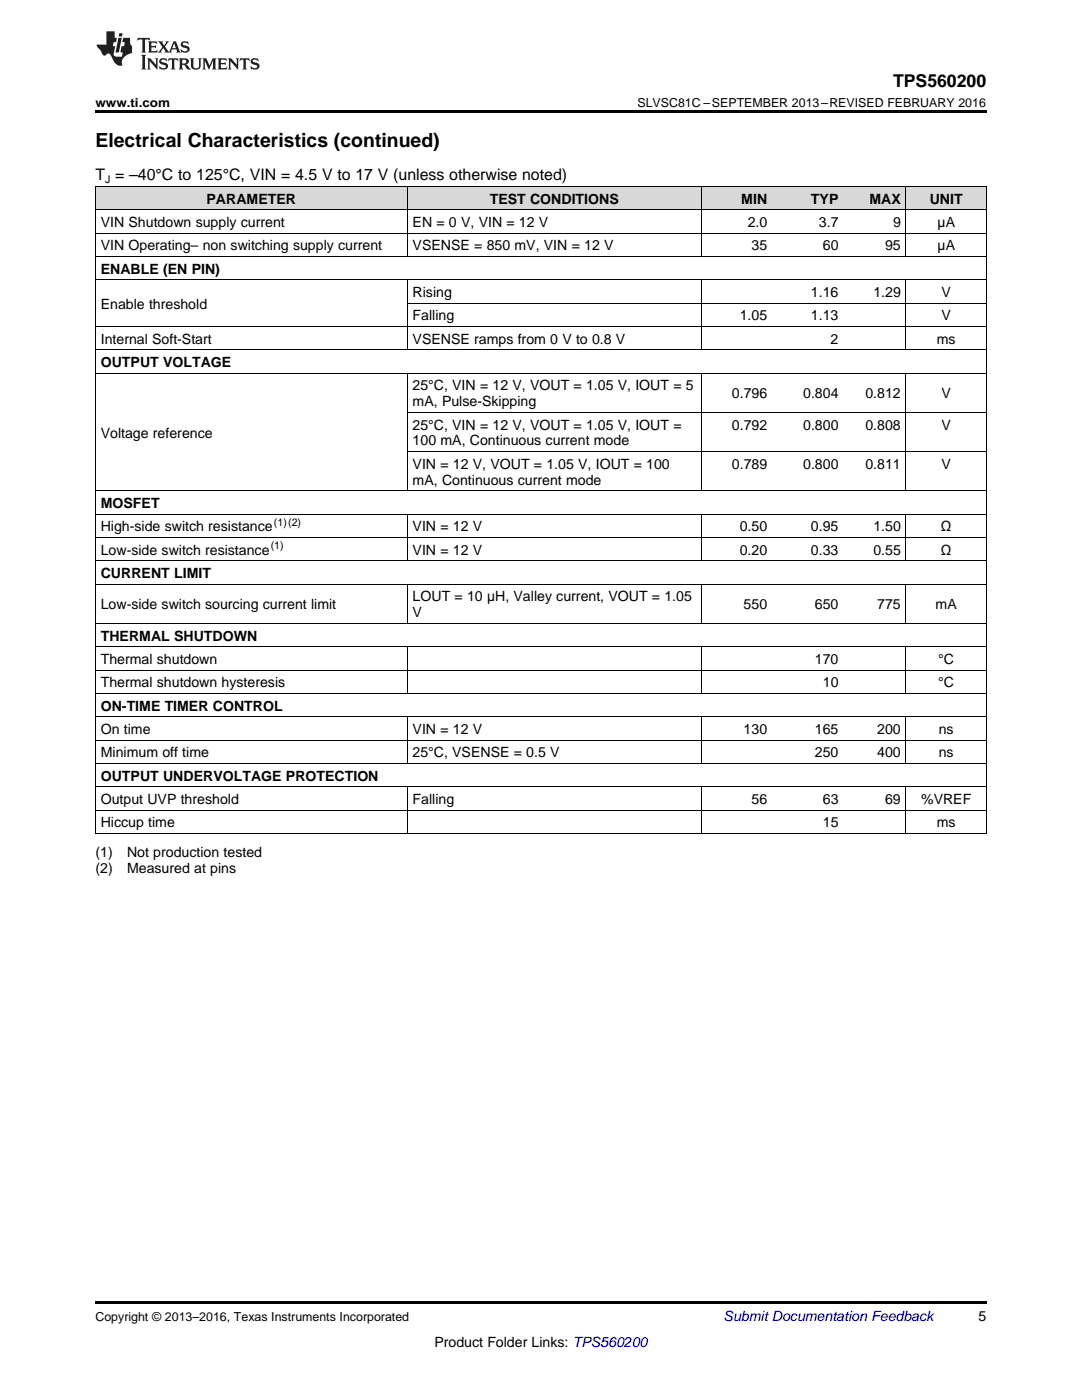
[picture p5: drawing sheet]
<svg xmlns="http://www.w3.org/2000/svg" width="216mm" height="279mm" viewBox="0 0 216 279" stroke-linecap="round" stroke-linejoin="round" font-family="sans-serif">
<defs><g id="words">
<text font-size="3.9" x="19" y="29.3">Electrical Characteristics (continued)</text>
<text font-size="3.5" x="178.2" y="17.3">TPS560200</text>
<text font-size="3.2" x="19" y="36">T = –40°C to 125°C, VIN = 4.5 V to 17 V (unless otherwise noted)</text>
<g font-size="2.8">
<text x="41.2" y="40.6">PARAMETER</text>
<text x="97.7" y="40.6">TEST CONDITIONS</text>
<text x="147.9" y="40.6">MIN</text>
<text x="161.8" y="40.6">TYP</text>
<text x="173.5" y="40.6">MAX</text>
<text x="185.5" y="40.6">UNIT</text>
<text x="20.1" y="45.3">VIN Shutdown supply current</text>
<text x="82.3" y="45.3">EN = 0 V, VIN = 12 V</text>
<text x="149.2" y="45.3">2.0</text>
<text x="163.4" y="45.3">3.7</text>
<text x="178.2" y="45.3">9</text>
<text x="187.1" y="45.3">µA</text>
<text x="20.1" y="50">VIN Operating– non switching supply current</text>
<text x="82.3" y="50">VSENSE = 850 mV, VIN = 12 V</text>
<text x="150" y="50">35</text>
<text x="164.2" y="50">60</text>
<text x="176.6" y="50">95</text>
<text x="187.1" y="50">µA</text>
<text x="20.1" y="54.6">ENABLE (EN PIN)</text>
<text x="82.3" y="59.3">Rising</text>
<text x="161.8" y="59.3">1.16</text>
<text x="174.3" y="59.3">1.29</text>
<text x="187.9" y="59.3">V</text>
<text x="20.1" y="61.6">Enable threshold</text>
<text x="82.3" y="63.9">Falling</text>
<text x="147.6" y="63.9">1.05</text>
<text x="161.8" y="63.9">1.13</text>
<text x="187.9" y="63.9">V</text>
<text x="20.1" y="68.6">Internal Soft-Start</text>
<text x="82.3" y="68.6">VSENSE ramps from 0 V to 0.8 V</text>
<text x="165.7" y="68.6">2</text>
<text x="186.9" y="68.6">ms</text>
<text x="20.1" y="73.2">OUTPUT VOLTAGE</text>
<text x="82.3" y="77.9">25°C, VIN = 12 V, VOUT = 1.05 V, IOUT = 5</text>
<text x="82.3" y="81.1">mA, Pulse-Skipping</text>
<text x="146" y="79.5">0.796</text>
<text x="160.3" y="79.5">0.804</text>
<text x="172.7" y="79.5">0.812</text>
<text x="187.9" y="79.5">V</text>
<text x="20.1" y="87.3">Voltage reference</text>
<text x="82.3" y="85.7">25°C, VIN = 12 V, VOUT = 1.05 V, IOUT =</text>
<text x="82.3" y="88.9">100 mA, Continuous current mode</text>
<text x="146" y="85.7">0.792</text>
<text x="160.3" y="85.7">0.800</text>
<text x="172.7" y="85.7">0.808</text>
<text x="187.9" y="85.7">V</text>
<text x="82.3" y="93.6">VIN = 12 V, VOUT = 1.05 V, IOUT = 100</text>
<text x="146" y="93.6">0.789</text>
<text x="160.3" y="93.6">0.800</text>
<text x="172.7" y="93.6">0.811</text>
<text x="187.9" y="93.6">V</text>
<text x="20.1" y="101.4">MOSFET</text>
<text x="82.3" y="96.7">mA, Continuous current mode</text>
<text x="20.1" y="106">High-side switch resistance</text>
<text x="82.3" y="106">VIN = 12 V</text>
<text x="147.6" y="106">0.50</text>
<text x="161.8" y="106">0.95</text>
<text x="174.3" y="106">1.50</text>
<text x="187.7" y="106">Ω</text>
<text x="20.1" y="110.7">Low-side switch resistance</text>
<text x="82.3" y="110.7">VIN = 12 V</text>
<text x="147.6" y="110.7">0.20</text>
<text x="161.8" y="110.7">0.33</text>
<text x="174.3" y="110.7">0.55</text>
<text x="187.7" y="110.7">Ω</text>
<text x="20.1" y="115.4">CURRENT LIMIT</text>
<text x="20.1" y="121.6">Low-side switch sourcing current limit</text>
<text x="82.3" y="120">LOUT = 10 µH, Valley current, VOUT = 1.05</text>
<text x="82.3" y="123.2">V</text>
<text x="148.4" y="121.6">550</text>
<text x="162.6" y="121.6">650</text>
<text x="175" y="121.6">775</text>
<text x="186.7" y="121.6">mA</text>
<text x="20.1" y="127.8">THERMAL SHUTDOWN</text>
<text x="20.1" y="132.5">Thermal shutdown</text>
<text x="20.1" y="137.2">Thermal shutdown hysteresis</text>
<text x="162.6" y="132.5">170</text>
<text x="164.2" y="137.2">10</text>
<text x="187.2" y="132.5">°C</text>
<text x="187.2" y="137.2">°C</text>
<text x="20.1" y="141.8">ON-TIME TIMER CONTROL</text>
<text x="20.1" y="146.5">On time</text>
<text x="82.3" y="146.5">VIN = 12 V</text>
<text x="148.4" y="146.5">130</text>
<text x="162.6" y="146.5">165</text>
<text x="175" y="146.5">200</text>
<text x="187.3" y="146.5">ns</text>
<text x="20.1" y="151.1">Minimum off time</text>
<text x="20.1" y="155.8">OUTPUT UNDERVOLTAGE PROTECTION</text>
<text x="82.3" y="151.1">25°C, VSENSE = 0.5 V</text>
<text x="162.6" y="151.1">250</text>
<text x="175" y="151.1">400</text>
<text x="187.3" y="151.1">ns</text>
<text x="20.1" y="160.4">Output UVP threshold</text>
<text x="82.3" y="160.4">Falling</text>
<text x="150" y="160.4">56</text>
<text x="164.2" y="160.4">63</text>
<text x="176.6" y="160.4">69</text>
<text x="183.8" y="160.4">%VREF</text>
<text x="20.1" y="165.1">Hiccup time</text>
<text x="164.2" y="165.1">15</text>
<text x="186.9" y="165.1">ms</text>
<text x="19" y="171">(1)</text>
<text x="25.4" y="171">Not production tested</text>
<text x="19" y="174.1">(2)</text>
<text x="25.4" y="174.1">Measured at pins</text>
<text x="195.3" y="263.6">5</text>
<text x="86.7" y="268.9">Product Folder Links: TPS560200</text>
</g>
<text font-size="2.8" fill="#0000c8" x="144.4" y="263.6">Submit Documentation Feedback</text>
<g font-size="2.5">
<text x="19" y="21.4">www.ti.com</text>
<text x="127.2" y="21.4">SLVSC81C –SEPTEMBER 2013–REVISED FEBRUARY 2016</text>
<text x="19" y="263.6">Copyright © 2013–2016, Texas Instruments Incorporated</text>
</g>
<g font-size="2.1">
<text x="21" y="36.6">J</text>
<text x="54.7" y="104.9">(1)(2)</text>
<text x="54" y="109.6">(1)</text>
</g>
</g></defs>
<g fill="#d8d8d8">
<path d="M19 37.3h62.3v4.6h-62.3z"/>
<path d="M81.3 37.3h58.6v4.6h-58.6z"/>
<path d="M139.9 37.3h14.3v4.6h-14.3z"/>
<path d="M154.2 37.3h14.2v4.6h-14.2z"/>
<path d="M168.4 37.3h12.4v4.6h-12.4z"/>
<path d="M180.8 37.3h16v4.6h-16z"/>
</g>
<path d="M19 22h177.8v.5h-177.8zM19 259.7h177.8v.5h-177.8z" fill="#000"/>
<g fill="none" stroke="#000" stroke-width=".2">
<path d="M19 37.2h177.8v129.2M19.1 37.2v129.2M81.2 37.2v14M139.9 37.2v14M180.8 37.2v14M19 55.8h177.8M19 51.2h177.8M19 46.5h177.8M19 41.9h177.8M81.2 55.8v14M139.9 55.8v14M180.8 55.8v14"/>
<path d="M19 74.5h177.8M19 69.8h177.8M19 65.1h177.8M81.2 74.5v23.5M81.3 60.5h115.5M139.9 74.5v23.5M180.8 74.5v23.5M19 97.9h177.8M81.3 90.1h115.5M81.3 82.3h115.5M19 116.6h177.8M19 111.9h177.8"/>
<path d="M19 107.3h177.8M19 102.6h177.8M81.2 102.7v9.3M81.2 116.6v7.9M139.9 102.7v9.3M139.9 116.6v7.9M180.8 102.7v9.3M180.8 116.6v7.9M19 138.4h177.8M19 133.7h177.8M19 129.1h177.8M19 124.4h177.8"/>
<path d="M81.2 129.1v9.3M139.9 129.1v9.3M180.8 129.1v9.3M19 157h177.8M19 152.3h177.8M19 147.7h177.8M19 143h177.8M81.2 143.1v9.3M81.2 157.1v9.3M139.9 143.1v9.3M139.9 157.1v9.3M180.8 143.1v9.3"/>
<path d="M180.8 157.1v9.3M19 166.3h177.8M19 161.7h177.8"/>
</g>
<g fill="#231f20">
<path d="M27.5 7.6l-.1 .5 .4-.2h.6v.1v2.1l-.2 .4h1l-.3-.4v-2.1l.1-.1h.5l.5 .2-.2-.5zM29.5 8.3l.2 .3v1.5l-.2 .4h1.8l.2-.6a1.04 1.04 0 0 1-1.3 .2v-.7h.6l.3 .2v-.6l-.3 .2h-.6v-.6l.8-.1 .4 .3-.2-.5zM31.5 8.3l.9 1.1-.9 1.1h.8l-.2-.2 .5-.7 .4 .7-.2 .2h1.5l-.1-.2 .1-.4h.9l.1 .4-.2 .2h1l-.3-.3-.7-1.9h-.5l-.9 2-.8-1 .9-1h-.8l.1 .3-.3 .5-.4-.6 .2-.2zM34.7 8.6l.4 1h-.7zM36.3 8.4a.63 .63 0 0 0-.2 .7 .63 .63 0 0 0 .6 .4l.6 .2 .1 .2a.75 .75 0 0 1-.7 .4 .75 .75 0 0 1-.6-.5l.1 .7 .1-.1a1.11 1.11 0 0 0 1.5-.6 1.13 1.13 0 0 0-1.2-.8l-.1-.4a1.04 1.04 0 0 1 1.2 .2l-.2-.5-.1 .1-.5-.2zM28.2 10.9l.2 .4v2.2l-.2 .4h1l-.3-.4v-2.2l.3-.4zM29.3 11.6l.3 .4v1.5l-.3 .4h.8l-.2-.4v-1.3l1.5 1.7v-1.9l.2-.4h-.7l.2 .4v.9l-1.1-1.3zM32 11.8a.62 .62 0 0 0-.2 .7 .62 .62 0 0 0 .6 .4l.6 .1 .1 .3a.76 .76 0 0 1-.7 .3 .76 .76 0 0 1-.6-.4l.1 .7 .1-.1a1.11 1.11 0 0 0 1.5-.6 1.13 1.13 0 0 0-1.2-.8l-.1-.4a1.04 1.04 0 0 1 1.2 .2l-.2-.6-.1 .1-.5-.1zM33.7 11.6l-.2 .6a.61 .61 0 0 1 .8-.3v1.6l-.2 .4h.9l-.2-.4v-1.6a.63 .63 0 0 1 .8 .3l-.2-.6zM35.6 11.6l.3 .4v1.5l-.3 .4h1l-.2-.2v-.8l.5 .2a.76 .76 0 0 0 1.2 .7l-1-1a.58 .58 0 0 0 .6-.5 .58 .58 0 0 0-.5-.6zM36.4 11.9h.1a.45 .45 0 0 1 .5 .1 .45 .45 0 0 1 .1 .5l-.7 .2zM37.9 11.6l.2 .2a2.17 2.17 0 0 0 .3 1.9 .99 .99 0 0 0 1.6-.6v-1.1l.2-.4h-.7l.2 .2a1.92 1.92 0 0 1-.2 1.8 .6 .6 0 0 1-.9-.5v-1.1l.2-.4zM40.4 11.6l.2 .4v1.5l-.2 .4h.7l-.2-.4v-1.4l.8 1.8 .8-1.8v1.4l-.2 .4h.9l-.2-.4v-1.5l.2-.4h-.8l-.6 1.5-.6-1.5zM43.4 11.6l.2 .4v1.5l-.2 .4h1.8l.2-.6a1.04 1.04 0 0 1-1.3 .1v-.6h.5l.4 .2v-.6l-.4 .2h-.5v-.7h.8l.3 .3-.1-.6zM45.5 11.6l.2 .4v1.5l-.2 .4h.7l-.2-.4v-1.3l1.5 1.7v-1.9l.2-.4h-.7l.2 .4v.9l-1.1-1.3zM47.9 11.6l-.1 .6a.61 .61 0 0 1 .8-.3v1.6l-.3 .4h1l-.3-.4 .1-1.6a.63 .63 0 0 1 .7 .3l-.1-.6zM50.2 11.8a.62 .62 0 0 0-.2 .7 .62 .62 0 0 0 .6 .4l.6 .1 .2 .3a.76 .76 0 0 1-.8 .3 .76 .76 0 0 1-.6-.4l.1 .7 .2-.1a1.11 1.11 0 0 0 1.5-.6 1.13 1.13 0 0 0-1.3-.8l-.1-.4a1.04 1.04 0 0 1 1.2 .2l-.1-.6-.2 .1-.5-.1z"/>
<path d="M21.2 6.3v2.6h-1.9l.1 .4 .7 .9a.91 .91 0 0 0 1 .8 .56 .56 0 0 1 .5-.3 .56 .56 0 0 1 .5 .3l.4 .8a1.53 1.53 0 0 0 1.9 1.2 1.54 1.54 0 0 1 1-2.1l.9-.3v-1.4a1.52 1.52 0 0 1-.3-1.6h-1.4l-.2 .8h.5l-.2 .8h-.4l-.2 1v.2l.4 .1-.2 .8a1.93 1.93 0 0 1-1.6-.3l.3-1.8h-.5l.2-.8h.4l.2-.8h-.4v-1.3zM23.6 7.6l-.6 2.9h.7l.6-2.9zM23.8 6.6l-.1 .7h.6l.2-.7z"/>
</g>
<use href="#words"/>
</svg>
